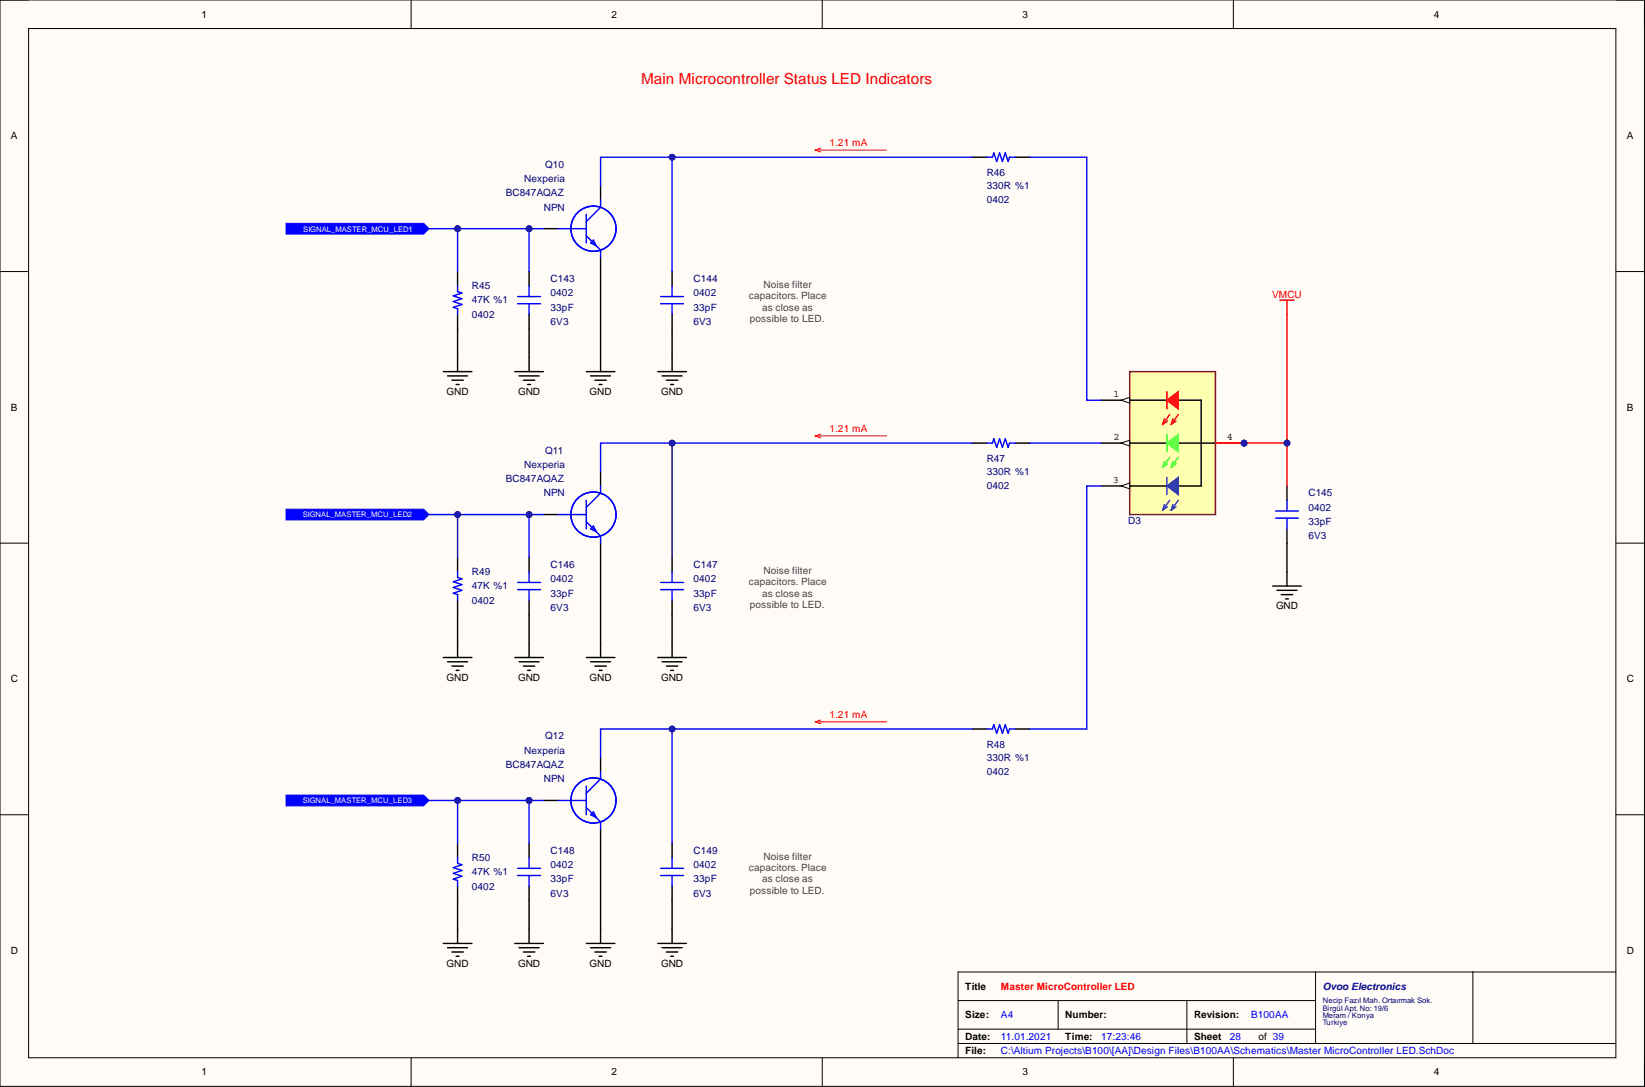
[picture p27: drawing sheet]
<svg xmlns="http://www.w3.org/2000/svg" width="292mm" height="193mm" viewBox="0 0 292 193" stroke-linecap="round" stroke-linejoin="round" font-family="sans-serif">
<defs><g id="words">
<text font-size="2.7" fill="#f00" x="113.8" y="14.9">Main Microcontroller Status LED Indicators</text>
<g font-size="1.8">
<text x="35.8" y="3.1">1</text>
<text x="108.6" y="3.1">2</text>
<text x="181.6" y="3.1">3</text>
<text x="254.6" y="3.1">4</text>
<text x="1.9" y="24.7">A</text>
<text x="288.9" y="24.7">A</text>
<text x="79.3" y="70.1">GND</text>
<text x="92" y="70.1">GND</text>
<text x="104.7" y="70.1">GND</text>
<text x="117.4" y="70.1">GND</text>
<text x="197.7" y="70.5">1</text>
<text x="1.9" y="72.9">B</text>
<text x="288.9" y="72.9">B</text>
<text x="197.7" y="78.2">2</text>
<text x="217.9" y="78.2">4</text>
<text x="197.6" y="85.8">3</text>
<text x="226.6" y="108.2">GND</text>
<text x="1.9" y="121.1">C</text>
<text x="79.3" y="120.9">GND</text>
<text x="92" y="120.9">GND</text>
<text x="104.7" y="120.9">GND</text>
<text x="117.4" y="120.9">GND</text>
<text x="288.9" y="121.1">C</text>
<text x="1.9" y="169.3">D</text>
<text x="79.3" y="171.6">GND</text>
<text x="92" y="171.6">GND</text>
<text x="104.7" y="171.6">GND</text>
<text x="117.4" y="171.6">GND</text>
<text x="288.9" y="169.3">D</text>
<text x="171.4" y="175.7">Title</text>
<text x="171.4" y="180.8">Size:</text>
<text x="171.4" y="184.6">Date:</text>
<text x="189.2" y="180.8">Number:</text>
<text x="189.2" y="184.6">Time:</text>
<text x="212" y="180.8">Revision:</text>
<text x="212" y="184.6">Sheet</text>
<text x="223.4" y="184.6">of 39</text>
<text x="35.8" y="190.9">1</text>
<text x="108.6" y="190.9">2</text>
<text x="171.4" y="187.1">File:</text>
<text x="181.6" y="190.9">3</text>
<text x="254.6" y="190.9">4</text>
</g>
<g font-size="1.8" fill="#000080">
<text x="96.8" y="29.8">Q10</text>
<text x="89.8" y="34.8">BC847AQAZ</text>
<text x="93.1" y="32.3">Nexperia</text>
<text x="175.2" y="33.6">330R %1</text>
<text x="175.2" y="31.3">R46</text>
<text x="96.6" y="37.4">NPN</text>
<text x="175.2" y="36.1">0402</text>
<text x="83.8" y="53.9">47K %1</text>
<text x="83.8" y="51.3">R45</text>
<text x="97.8" y="52.6">0402</text>
<text x="97.8" y="50.1">C143</text>
<text x="123.2" y="52.6">0402</text>
<text x="123.2" y="50.1">C144</text>
<text x="83.8" y="56.4">0402</text>
<text x="97.8" y="55.1">33pF</text>
<text x="97.8" y="57.7">6V3</text>
<text x="123.2" y="55.1">33pF</text>
<text x="123.2" y="57.7">6V3</text>
<text x="93.1" y="83.1">Nexperia</text>
<text x="96.8" y="80.5">Q11</text>
<text x="175.2" y="82">R47</text>
<text x="89.8" y="85.6">BC847AQAZ</text>
<text x="96.6" y="88.1">NPN</text>
<text x="175.2" y="84.3">330R %1</text>
<text x="175.2" y="86.9">0402</text>
<text x="232.3" y="88.1">C145</text>
<text x="200.3" y="93">D3</text>
<text x="232.3" y="90.7">0402</text>
<text x="232.3" y="93.2">33pF</text>
<text x="232.3" y="95.7">6V3</text>
<text x="97.8" y="100.8">C146</text>
<text x="123.2" y="100.8">C147</text>
<text x="83.8" y="104.6">47K %1</text>
<text x="83.8" y="107.2">0402</text>
<text x="83.8" y="102.1">R49</text>
<text x="97.8" y="103.4">0402</text>
<text x="97.8" y="105.9">33pF</text>
<text x="123.2" y="103.4">0402</text>
<text x="123.2" y="105.9">33pF</text>
<text x="97.8" y="108.4">6V3</text>
<text x="123.2" y="108.4">6V3</text>
<text x="96.8" y="131.3">Q12</text>
<text x="89.8" y="136.3">BC847AQAZ</text>
<text x="93.1" y="133.8">Nexperia</text>
<text x="175.2" y="135.1">330R %1</text>
<text x="175.2" y="137.6">0402</text>
<text x="175.2" y="132.8">R48</text>
<text x="96.6" y="138.9">NPN</text>
<text x="83.8" y="155.4">47K %1</text>
<text x="83.8" y="152.8">R50</text>
<text x="97.8" y="154.1">0402</text>
<text x="97.8" y="151.6">C148</text>
<text x="123.2" y="154.1">0402</text>
<text x="123.2" y="151.6">C149</text>
<text x="83.8" y="157.9">0402</text>
<text x="97.8" y="156.7">33pF</text>
<text x="97.8" y="159.2">6V3</text>
<text x="123.2" y="156.7">33pF</text>
<text x="123.2" y="159.2">6V3</text>
<text x="234.9" y="175.7">Ovoo Electronics</text>
</g>
<g font-size="1.8" fill="#f00">
<text x="147.3" y="26">1.21 mA</text>
<text x="225.9" y="52.9">VMCU</text>
<text x="147.3" y="76.7">1.21 mA</text>
<text x="147.3" y="127.5">1.21 mA</text>
<text x="177.7" y="175.7">Master MicroController LED</text>
</g>
<g font-size="1.8" fill="#434343">
<text x="133" y="53.1">capacitors. Place</text>
<text x="135.6" y="51.1">Noise filter</text>
<text x="133.1" y="57.2">possible to LED.</text>
<text x="135.3" y="55.1">as close as</text>
<text x="135.6" y="101.8">Noise filter</text>
<text x="133" y="103.9">capacitors. Place</text>
<text x="133.1" y="107.9">possible to LED.</text>
<text x="135.3" y="105.9">as close as</text>
<text x="133" y="154.6">capacitors. Place</text>
<text x="135.6" y="152.6">Noise filter</text>
<text x="133.1" y="158.7">possible to LED.</text>
<text x="135.3" y="156.7">as close as</text>
</g>
<g font-size="1.8" fill="#00f">
<text x="177.7" y="184.6">11.01.2021</text>
<text x="177.7" y="180.8">A4</text>
<text x="195.5" y="184.6">17:23:46</text>
<text x="218.4" y="184.6">28</text>
<text x="222.2" y="180.8">B100AA</text>
<text x="177.7" y="187.1">C:\Altium Projects\B100\[AA]\Design Files\B100AA\Schematics\Master MicroController LED.SchDoc</text>
</g>
<g font-size="1.4" fill="#fff">
<text x="53.8" y="41.1">SIGNAL_MASTER_MCU_LED1</text>
<text x="53.7" y="91.9">SIGNAL_MASTER_MCU_LED2</text>
<text x="53.7" y="142.6">SIGNAL_MASTER_MCU_LED3</text>
</g>
<g font-size="1.4" fill="#000080">
<text x="234.9" y="178.1">Necip Fazıl Mah. Ortaırmak Sok.</text>
<text x="234.9" y="179.4">Birgül Apt. No: 19/6</text>
<text x="234.9" y="180.7">Meram / Konya</text>
<text x="234.9" y="181.9">Turkiye</text>
</g>
</g></defs>
<path d="M0 0h292v192.9h-292z" fill-rule="evenodd" fill="#fffcf8"/>
<path d="M0 0h292v192.9h-292z" fill="none" stroke="#000" stroke-width=".18"/>
<path d="M5.1 5.1h281.8v182.7h-281.8z" fill-rule="evenodd" fill="#fffcf8"/>
<g fill="none" stroke="#000" stroke-width=".18">
<path d="M0 0h5.1M73 0v5.1M146 0v5.1M219 0v5.1M286.9 0h5.1v5.1M5.1 5.1h281.8v182.7h-281.8zM0 48.2h5.1M286.9 48.2h5.1M0 96.4h5.1M286.9 96.4h5.1M0 144.6h5.1M286.9 144.6h5.1"/>
<path d="M170.1 177.6h63.5M187.9 177.6v5.1M210.8 177.6v7.6M233.6 172.6v12.6M261.5 172.6v12.6M286.9 172.6h-116.8v15.2M73 187.8v5.1M146 187.8v5.1M170.1 185.2h116.8M170.1 182.7h63.5M219 187.8v5.1M292 187.8v5.1"/>
</g>
<path d="M144.7 26.6h12.7M144.7 26.6l1 .4M145.7 26.3l-1 .3M144.7 77.4h12.7M144.7 77.4l1 .3M145.7 77.1l-1 .3M144.7 128.1h12.7M144.7 128.1l1 .4M145.7 127.8l-1 .3" fill="none" stroke="#f00" stroke-width=".18"/>
<g fill="none" stroke="#000" stroke-width=".25">
<path d="M106.6 33v2.5M172.7 27.9h2.5M180.3 27.9h2.5M81.3 48.2v2.5M81.3 55.8v2.6M93.9 48.2v2.5M93.9 55.8v2.6M96.5 40.6h2.5M106.6 45.7v2.5M119.3 48.2v2.5M119.3 55.8v2.6M78.7 66h5.1"/>
<path d="M79.5 66.7h3.5M80.2 67.5h2.1M81 68.3h.5M81.3 63.4v2.6M91.4 66h5.1M92.2 66.7h3.5M92.9 67.5h2.1M93.7 68.3h.5M93.9 63.4v2.6M104.1 66h5.1M104.9 66.7h3.5M105.6 67.5h2.1"/>
<path d="M106.4 68.3h.5M106.6 63.4v2.6M116.8 66h5.1M117.6 66.7h3.5M118.3 67.5h2.1M119.1 68.3h.5M119.3 63.4v2.6M172.7 78.7h2.5M180.3 78.7h2.5M81.3 99v2.5M93.9 99v2.5M96.5 91.3h2.5"/>
<path d="M106.6 83.7v2.6M106.6 96.4v2.6M119.3 99v2.5M78.7 116.7h5.1M79.5 117.5h3.5M80.2 118.2h2.1M81 119h.5M81.3 106.6v2.5M81.3 114.2v2.5M91.4 116.7h5.1M92.2 117.5h3.5M92.9 118.2h2.1"/>
<path d="M93.7 119h.5M93.9 106.6v2.5M93.9 114.2v2.5M104.1 116.7h5.1M104.9 117.5h3.5M105.6 118.2h2.1M106.4 119h.5M106.6 114.2v2.5M116.8 116.7h5.1M117.6 117.5h3.5M118.3 118.2h2.1M119.1 119h.5"/>
<path d="M119.3 106.6v2.5M119.3 114.2v2.5M106.6 134.5v2.5M172.7 129.4h2.5M180.3 129.4h2.5M81.3 149.7v2.6M81.3 157.3v2.6M93.9 149.7v2.6M93.9 157.3v2.6M96.5 142.1h2.5M106.6 147.2v2.5M119.3 149.7v2.6"/>
<path d="M119.3 157.3v2.6M78.7 167.5h5.1M79.5 168.2h3.5M80.2 169h2.1M81 169.8h.5M81.3 164.9v2.6M91.4 167.5h5.1M92.2 168.2h3.5M92.9 169h2.1M93.7 169.8h.5M93.9 164.9v2.6M104.1 167.5h5.1"/>
<path d="M104.9 168.2h3.5M105.6 169h2.1M106.4 169.8h.5M106.6 164.9v2.6M116.8 167.5h5.1M117.6 168.2h3.5M118.3 169h2.1M119.1 169.8h.5M119.3 164.9v2.6"/>
</g>
<g fill="none" stroke="#00f" stroke-width=".25">
<path d="M104.1 38.1v5M106.6 35.5v1.3l-2.5 2.5M175.2 27.9h1l.3-.8 .5 1.6 .5-1.6 .5 1.6 .5-1.6 .5 1.6 .3-.8h1M81.3 50.7v1.1l.7 .2-1.5 .5 1.5 .5-1.5 .5 1.5 .5-1.5 .6 .8 .2v1M91.9 53.9h4.1M91.9 52.6h4.1M93.9 50.7v1.9M93.9 53.9v1.9M99 40.6h5.1M104.1 41.9l2.5 2.5v1.3M104.9 43.1l.5-.5 .5 1zM117.3 53.9h4.1"/>
<path d="M117.3 52.6h4.1M119.3 50.7v1.9M119.3 53.9v1.9M175.2 78.7h1l.3-.8 .5 1.5 .5-1.5 .5 1.5 .5-1.5 .5 1.5 .3-.7h1M99 91.3h5.1M104.1 88.8v5.1M104.1 92.6l2.5 2.6v1.2M104.9 93.9l.5-.5 .5 1zM106.6 86.3v1.2l-2.5 2.6M81.3 101.5v1l.7 .3-1.5 .5 1.5 .5-1.5 .5 1.5 .5-1.5 .5 .8 .3v1M91.9 104.7h4.1M91.9 103.4h4.1"/>
<path d="M93.9 101.5v1.9M93.9 104.7v1.9M117.3 104.7h4.1M117.3 103.4h4.1M119.3 101.5v1.9M119.3 104.7v1.9M104.1 139.6v5M106.6 137v1.3l-2.5 2.5M175.2 129.4h1l.3-.7 .5 1.5 .5-1.5 .5 1.5 .5-1.5 .5 1.5 .3-.8h1M81.3 152.3v1l.7 .2-1.5 .5 1.5 .5-1.5 .5 1.5 .6-1.5 .5 .8 .2v1M91.9 155.4h4.1M91.9 154.2h4.1"/>
<path d="M93.9 152.3v1.9M93.9 155.4v1.9M99 142.1h5.1M104.1 143.4l2.5 2.5v1.3M104.9 144.6l.5-.5 .5 1zM117.3 155.4h4.1M117.3 154.2h4.1M119.3 152.3v1.9M119.3 155.4v1.9"/>
<circle cx="105.4" cy="40.6" r="4"/>
<circle cx="105.4" cy="91.4" r="4"/>
<circle cx="105.4" cy="142.1" r="4"/>
</g>
<circle cx="220.9" cy="78.7" r=".51" fill="#000080"/>
<circle cx="220.9" cy="78.7" r=".51" fill="none" stroke="#000080" stroke-width=".18"/>
<path d="M200.6 66h15.2v25.3h-15.2z" fill-rule="evenodd" fill="#ffffb0"/>
<path d="M200.6 66h15.2v25.3h-15.2z" fill="none" stroke="#800000" stroke-width=".25"/>
<path d="M195.5 78.7h20.3M200.6 71h12.7v15.3h-12.7" fill="none" stroke="#000" stroke-width=".25"/>
<path d="M199.1 78.7l1.5-.5v1z" fill="#f8fcff"/>
<path d="M199.1 78.7l1.5-.5v1z" fill="none" stroke="#000" stroke-width=".18"/>
<path d="M215.8 78.7h5.1" fill="none" stroke="#000" stroke-width=".25"/>
<circle cx="220.9" cy="78.7" r=".51" fill="#000080"/>
<circle cx="220.9" cy="78.7" r=".51" fill="none" stroke="#000080" stroke-width=".18"/>
<path d="M207.2 77.1v3.1" fill="none" stroke="#0f0" stroke-width=".25"/>
<path d="M207.2 78.7l2-1.6v3.1z" fill="#0f0"/>
<path d="M207.2 78.7l2-1.6v3.1zM206.8 82l-.4 1M207.3 82.4l-.9 .6M207.7 81.2l-1.3 1.8M208.3 82l-.3 1M208.8 82.4l-.8 .6M209.2 81.2l-1.2 1.8" fill="none" stroke="#0f0" stroke-width=".25"/>
<path d="M195.5 71h5.1" fill="none" stroke="#000" stroke-width=".25"/>
<path d="M199.1 71l1.5-.5v1.1z" fill="#f8fcff"/>
<path d="M199.1 71l1.5-.5v1.1z" fill="none" stroke="#000" stroke-width=".18"/>
<path d="M207.2 69.5v3.1" fill="none" stroke="#f00" stroke-width=".25"/>
<path d="M207.2 71l2-1.5v3.1z" fill="#f00"/>
<path d="M206.8 74.3l-.4 1.1M207.2 71l2-1.5v3.1zM207.3 74.7l-.9 .7M207.7 73.6l-1.3 1.8M208.3 74.3l-.3 1.1M208.8 74.7l-.8 .7M209.2 73.6l-1.2 1.8" fill="none" stroke="#f00" stroke-width=".25"/>
<path d="M195.5 86.3h5.1" fill="none" stroke="#000" stroke-width=".25"/>
<path d="M199.1 86.3l1.5-.5v1z" fill="#f8fcff"/>
<path d="M199.1 86.3l1.5-.5v1z" fill="none" stroke="#000" stroke-width=".18"/>
<path d="M207.2 84.8v3" fill="none" stroke="#15c" stroke-width=".25"/>
<path d="M207.2 86.3l2-1.5v3z" fill="#15c"/>
<path d="M206.8 89.6l-.4 1M207.2 86.3l2-1.5v3zM207.3 90l-.9 .6M207.7 88.8l-1.3 1.8M208.3 89.6l-.3 1M208.8 90l-.8 .6M209.2 88.8l-1.2 1.8" fill="none" stroke="#15c" stroke-width=".25"/>
<path d="M227.3 53.3h2.5M228.5 53.3v2.5" fill="none" stroke="#f00" stroke-width=".25"/>
<path d="M228.5 86.3v2.5M228.5 93.9v2.5M226 104h5.1M226.7 104.8h3.6M227.5 105.6h2M228.3 106.3h.5M228.5 101.5v2.5" fill="none" stroke="#000" stroke-width=".25"/>
<path d="M226.5 92h4.1M226.5 90.7h4.1M228.5 88.8v1.9M228.5 92v1.9" fill="none" stroke="#00f" stroke-width=".25"/>
<path d="M50.8 39.6h24.4l1 1-1 .9h-24.4z" fill-rule="evenodd" fill="#00f"/>
<path d="M50.8 39.6h24.4l1 1-1 .9h-24.4z" fill="none" stroke="#00f" stroke-width=".18"/>
<path d="M50.8 90.4h24.4l1 .9-1 1h-24.4z" fill-rule="evenodd" fill="#00f"/>
<path d="M50.8 90.4h24.4l1 .9-1 1h-24.4z" fill="none" stroke="#00f" stroke-width=".18"/>
<path d="M50.8 141.2h24.4l1 .9-1 1h-24.4z" fill-rule="evenodd" fill="#00f"/>
<path d="M50.8 141.2h24.4l1 .9-1 1h-24.4z" fill="none" stroke="#00f" stroke-width=".18"/>
<path d="M228.5 96.4v5.1" fill="none" stroke="#000" stroke-width=".25"/>
<path d="M76.2 142.1h20.3" fill="none" stroke="#00f" stroke-width=".25"/>
<circle cx="93.9" cy="142.1" r=".51" fill="#000080"/>
<circle cx="93.9" cy="142.1" r=".51" fill="none" stroke="#000080" stroke-width=".18"/>
<circle cx="81.3" cy="142.1" r=".51" fill="#000080"/>
<circle cx="81.3" cy="142.1" r=".51" fill="none" stroke="#000080" stroke-width=".18"/>
<path d="M76.2 91.3h20.3" fill="none" stroke="#00f" stroke-width=".25"/>
<circle cx="81.3" cy="91.3" r=".51" fill="#000080"/>
<circle cx="81.3" cy="91.3" r=".51" fill="none" stroke="#000080" stroke-width=".18"/>
<circle cx="93.9" cy="91.3" r=".51" fill="#000080"/>
<circle cx="93.9" cy="91.3" r=".51" fill="none" stroke="#000080" stroke-width=".18"/>
<path d="M76.2 40.6h20.3" fill="none" stroke="#00f" stroke-width=".25"/>
<circle cx="81.3" cy="40.6" r=".51" fill="#000080"/>
<circle cx="81.3" cy="40.6" r=".51" fill="none" stroke="#000080" stroke-width=".18"/>
<circle cx="93.9" cy="40.6" r=".51" fill="#000080"/>
<circle cx="93.9" cy="40.6" r=".51" fill="none" stroke="#000080" stroke-width=".18"/>
<path d="M106.6 134.5v-5.1h12.7v20.3" fill="none" stroke="#00f" stroke-width=".25"/>
<circle cx="119.3" cy="129.4" r=".51" fill="#000080"/>
<circle cx="119.3" cy="129.4" r=".51" fill="none" stroke="#000080" stroke-width=".18"/>
<path d="M172.7 78.7h-66.1v5" fill="none" stroke="#00f" stroke-width=".25"/>
<circle cx="119.3" cy="78.7" r=".51" fill="#000080"/>
<circle cx="119.3" cy="78.7" r=".51" fill="none" stroke="#000080" stroke-width=".18"/>
<path d="M106.6 33v-5.1h12.7v20.3" fill="none" stroke="#00f" stroke-width=".25"/>
<circle cx="119.3" cy="27.9" r=".51" fill="#000080"/>
<circle cx="119.3" cy="27.9" r=".51" fill="none" stroke="#000080" stroke-width=".18"/>
<path d="M119.3 129.4h53.4" fill="none" stroke="#00f" stroke-width=".25"/>
<circle cx="119.3" cy="129.4" r=".51" fill="#000080"/>
<circle cx="119.3" cy="129.4" r=".51" fill="none" stroke="#000080" stroke-width=".18"/>
<path d="M119.3 27.9h53.4" fill="none" stroke="#00f" stroke-width=".25"/>
<circle cx="119.3" cy="27.9" r=".51" fill="#000080"/>
<circle cx="119.3" cy="27.9" r=".51" fill="none" stroke="#000080" stroke-width=".18"/>
<path d="M182.8 27.9h10.2v43.1h2.5M182.8 78.7h12.7M195.5 86.3h-2.5v43.1h-10.2" fill="none" stroke="#00f" stroke-width=".25"/>
<path d="M228.5 55.8v22.9h-12.7" fill="none" stroke="#f00" stroke-width=".25"/>
<circle cx="220.9" cy="78.7" r=".51" fill="#000080"/>
<circle cx="220.9" cy="78.7" r=".51" fill="none" stroke="#000080" stroke-width=".18"/>
<circle cx="228.5" cy="78.7" r=".51" fill="#000080"/>
<circle cx="228.5" cy="78.7" r=".51" fill="none" stroke="#000080" stroke-width=".18"/>
<path d="M81.3 159.9v5" fill="none" stroke="#000" stroke-width=".25"/>
<path d="M81.3 142.1v7.6" fill="none" stroke="#00f" stroke-width=".25"/>
<circle cx="81.3" cy="142.1" r=".51" fill="#000080"/>
<circle cx="81.3" cy="142.1" r=".51" fill="none" stroke="#000080" stroke-width=".18"/>
<path d="M81.3 109.1v5.1" fill="none" stroke="#000" stroke-width=".25"/>
<path d="M81.3 91.3v7.7" fill="none" stroke="#000080" stroke-width=".25"/>
<circle cx="81.3" cy="91.3" r=".51" fill="#000080"/>
<circle cx="81.3" cy="91.3" r=".51" fill="none" stroke="#000080" stroke-width=".18"/>
<path d="M81.3 58.4v5" fill="none" stroke="#000" stroke-width=".25"/>
<path d="M81.3 40.6v7.6" fill="none" stroke="#00f" stroke-width=".25"/>
<circle cx="81.3" cy="40.6" r=".51" fill="#000080"/>
<circle cx="81.3" cy="40.6" r=".51" fill="none" stroke="#000080" stroke-width=".18"/>
<path d="M93.9 159.9v5" fill="none" stroke="#000" stroke-width=".25"/>
<path d="M93.9 142.1v7.6" fill="none" stroke="#00f" stroke-width=".25"/>
<circle cx="93.9" cy="142.1" r=".51" fill="#000080"/>
<circle cx="93.9" cy="142.1" r=".51" fill="none" stroke="#000080" stroke-width=".18"/>
<path d="M93.9 109.1v5.1" fill="none" stroke="#000" stroke-width=".25"/>
<path d="M93.9 91.3v7.7" fill="none" stroke="#00f" stroke-width=".25"/>
<circle cx="93.9" cy="91.3" r=".51" fill="#000080"/>
<circle cx="93.9" cy="91.3" r=".51" fill="none" stroke="#000080" stroke-width=".18"/>
<path d="M93.9 58.4v5" fill="none" stroke="#000" stroke-width=".25"/>
<path d="M93.9 40.6v7.6" fill="none" stroke="#00f" stroke-width=".25"/>
<circle cx="93.9" cy="40.6" r=".51" fill="#000080"/>
<circle cx="93.9" cy="40.6" r=".51" fill="none" stroke="#000080" stroke-width=".18"/>
<path d="M106.6 48.2v15.2M106.6 99v15.2M119.3 109.1v5.1M106.6 149.7v15.2M119.3 159.9v5" fill="none" stroke="#000" stroke-width=".25"/>
<path d="M119.3 78.7v20.3" fill="none" stroke="#000080" stroke-width=".25"/>
<circle cx="119.3" cy="78.7" r=".51" fill="#000080"/>
<circle cx="119.3" cy="78.7" r=".51" fill="none" stroke="#000080" stroke-width=".18"/>
<path d="M119.3 58.4v5" fill="none" stroke="#000" stroke-width=".25"/>
<path d="M228.5 78.7v7.6" fill="none" stroke="#f00" stroke-width=".25"/>
<circle cx="228.5" cy="78.7" r=".51" fill="#000080"/>
<circle cx="228.5" cy="78.7" r=".51" fill="none" stroke="#000080" stroke-width=".18"/>
<use href="#words"/>
</svg>
